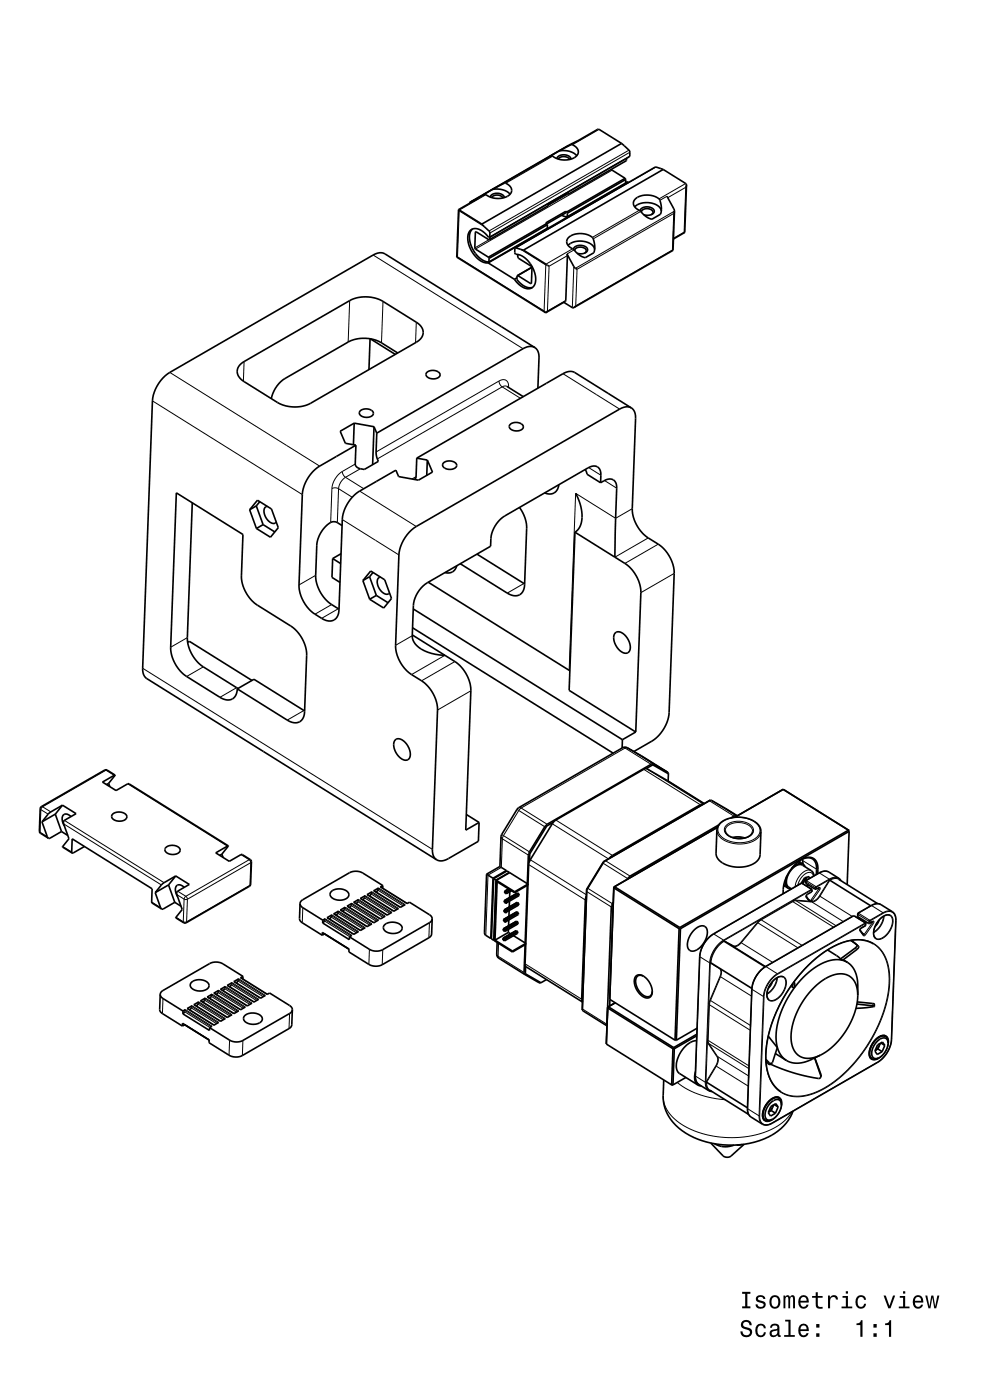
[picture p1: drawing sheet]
<svg xmlns="http://www.w3.org/2000/svg" width="210mm" height="297mm" viewBox="0 0 210 297" stroke-linecap="round" stroke-linejoin="round" font-family="sans-serif">
<g fill="none" stroke="#000" stroke-width=".35">
<path d="M116.8 33.1l-.1 .1M118.1 33.6a1.73 1.73 0 0 1 3 .2M118.4 33.8a1.54 1.54 0 0 1 2.4 0M118.6 32l1.6-.8a1.47 1.47 0 0 1 1.6-.3 1.47 1.47 0 0 1 .9 1.4 2.63 2.63 0 0 1-3.1 1.6l-1.2-.2-.8-.3a.6 .6 0 0 0-.9-.2l.1-.1M118.6 32a4 4 0 0 1 3.7 1M118.6 32l-1.8 1.1M120.6 30.8l-20.9 12.1M120.7 30.8h-.1M129.7 35.9l2.9 1.9M131.8 30.4l1.6 1.5a1.47 1.47 0 0 1 .1 1.3l-29.7 17.2M131.8 30.4l-4.8-3-6.3 3.4M131.8 30.4l-29.6 17.1"/>
<path d="M132.6 37.8l.1 .3M132.6 37.8l-12.4 7.2M132.7 38.6h.5M132.7 38.1v.7l-12.4 7.2M132.7 38.1l-12.3 7.1M132.9 33.6v.5l-12.4 7.1M133.2 38.6l.2 .1M133.2 38.6l-29.7 17.2M140.7 35.9l-1.7-.5-29.7 17.2M140.7 35.9l-29.7 17.2M140.7 35.9l4.8 3 .1 .3M145.6 39.3l-.1 .4"/>
<path d="M145.6 39.2v.1M145.6 39.3l-.3 10M96.9 54.6l18.8 11.7M97 54.5l-.1 .1M97.3 44.5h.1M97.3 44.5l-.4 10.1M97.3 44.5l.1 .2M97.3 44.5l4.9 3M99.7 42.9v.2M100.2 48.6a3.8 3.8 0 0 0 .2 4.5 4.4 4.4 0 0 0 3.3 2.5M101.4 42.1l-4.1 2.4M101.4 42.1l-1.7 .8"/>
<path d="M101.4 42.1h.1M102.2 47.5l1.5 1.5a1.44 1.44 0 0 1 .1 1.4M102.7 41.2l-.1 .1M103.5 55.8l5.6 3.4M103.6 54.6l.1 .2M103.7 54.8v.8M103.8 50.4h-.1a3.3 3.3 0 0 0-3.6-1.7 2.94 2.94 0 0 0-.5 3.7 4.7 4.7 0 0 0 3.9 3.4M103.9 50.8l-.2 .1-2.8-1.7-.1 3.6 2.8 1.8M103.9 50.3v.5M104 41.8a1.73 1.73 0 0 1 3 .1M104.3 41.9a1.53 1.53 0 0 1 2.4 .1M104.5 40.2l1.6-.9a1.43 1.43 0 0 1 1.4-.3 1.43 1.43 0 0 1 1 1.1 1.94 1.94 0 0 1-2.1 2 4.8 4.8 0 0 1-3.5-.9l-.4 .2 .2-.2"/>
<path d="M104.5 40.2a4 4 0 0 1 3.7 1M104.5 40.2l-1.8 1M109.3 52.6l-.1 1a.79 .79 0 0 0 1 .5 5.6 5.6 0 0 1 3.2 6.3 1.77 1.77 0 0 1-2.8 .3l-1.5-1.5M109.3 52.6l1.7 .5M109.7 58.9l-.6 .3M109.7 58.5l-.1 .8a3.3 3.3 0 0 0 3.4 1.7M109.8 58.4l3-1.7-3.1 1.8M109.8 58.4l-.1 .1M109.8 54l.2 .8 2.8 1.8-.1 3.6-2.9-1.8M111 53.1l4.9 3M115.9 56.1l.6 .4M115.9 56.1l-.1 .1"/>
<path d="M116 47.4l-12.4 7.2M116 47.4l.1 .3M116.1 47.7l-12.4 7.1M116.1 47.7v.7l-12.4 7.2M116.3 43.2v.5l-12.4 7.1M119.1 45.7l1.2 .3M120 44.8l.2 .2M120 44.8v.4l-4 2.3M120 44.8l-4.2 2.5 .2 .1M120.1 41.2h.4M120.1 41.2l-3.8 2.2M120.2 41l-.1 .2"/>
<path d="M120.2 45l.2 .2M120.4 45.2l-.1 .8M120.5 52a4 4 0 0 1 5.5 .5l.1 .4M120.5 40.7v.5M121.5 52.8a1.48 1.48 0 0 1-1.3-1.5 1.48 1.48 0 0 1 1.2-1.4 3.9 3.9 0 0 1 4.4 .8l.4 1.7-.2 1.2-1.9 1.1a5.1 5.1 0 0 1-2.6-1.9M121.6 52.9a1.76 1.76 0 0 1 2.9-.3 .92 .92 0 0 1-.2 1 .92 .92 0 0 1-.9 .2l-1-.1M121.9 53.2a1.35 1.35 0 0 1 1.2-.8 1.35 1.35 0 0 1 1.3 .8l-.4 .5M122.4 57.1l-.7-.6-1.4-2.6-.3 9.9-4.2 2.5M134.6 43.9a4 4 0 0 1 5.5 .4l.2 .4M134.8 42.2a4.1 4.1 0 0 1 5.1 .2l.4 1.6-.2 1.4-1.8 1.1a5.1 5.1 0 0 1-2.7-1.9 1.45 1.45 0 0 1-.8-2.4zM135.8 44.7a1.77 1.77 0 0 1 2.9-.1 1.1 1.1 0 0 1-1.4 1.1l-.7-.1M136.1 45a1.35 1.35 0 0 1 1.2-.8 1.35 1.35 0 0 1 1.2 .8l-.4 .5"/>
<path d="M141.5 41.6l1.6 3.2M142.6 53l.2 .1M142.8 53.1l-21 12.1M143.1 44.8l-.3 8.3M143.1 44.8l-.2 .5M143.1 44.8h.1M145.1 49.2l.2 .1M145.3 49.3l-2.4 1.4M51 77.3l.8-.6 22.4-12.9a7.5 7.5 0 0 1 7 .1l7.1 4.5a2.28 2.28 0 0 1 1.5 2.1 2.28 2.28 0 0 1-1.5 2.1l-22.4 12.9a7.6 7.6 0 0 1-7.1-.1l-7-4.4a2.22 2.22 0 0 1-.8-3.7zM78.5 71.9l-.2 6.5M78.6 71.9l5.2 3.3M84.4 74.9l-3.5-2.2a7.5 7.5 0 0 0-7-.1l-13.5 7.7a6.6 6.6 0 0 0-2.8 4.3"/>
<path d="M90.6 79a1.8 1.8 0 0 1 2.8 .5 1.7 1.7 0 0 1-3-.1zM113.4 73.7l-31.7-19.8a2.36 2.36 0 0 0-2.5 .2l-43.2 24.9a8.1 8.1 0 0 0-3.7 6l-2 56.8v.9l.3 .8 .5 .5 61.5 38.4M113.4 73.7a2.44 2.44 0 0 0-2.5 .3l-31 17.9M113.4 73.7a2.34 2.34 0 0 1 .9 2.2l-.2 6.5M115.4 66l.3 .3M115.7 66.3h.1M116.1 66l-.3 .3M119.6 64.1l1.8 1.2 .4-.1M122.1 64.9l-.3 .3M75.1 89.8l-2.9 1.7 1.1 2.5 2.2 .4M75.1 89.8l-.1 4.5M75.1 89.8l4.2 .7"/>
<path d="M75.5 94.4l-7.7 4.5a8.1 8.1 0 0 0-3.7 6l-.7 19.2a7.8 7.8 0 0 0 3.4 6.2l1.4 .9a2.12 2.12 0 0 0 3.6-.9l.8-20.1a8.1 8.1 0 0 1 3.7-6l7.7-4.5 .6 1.4 4.2 .8 2.9-1.8-1.1-2.5M76.4 87.2a1.79 1.79 0 0 1 2.8 .5 1.7 1.7 0 0 1-3-.1zM79.3 90.5l-.3 8.1M79.3 90.5l.6 1.4M79.9 91.9l-.1 4.2 .5 1.8-3 1.7-.9-.2a1.22 1.22 0 0 1-1-1l.1-4M88.4 97.2l-.2 4.1-.3 .4M88.4 97.2l2.2 .4M90.6 97.6l-.1 3.2M94.1 98.2a1.92 1.92 0 0 1 2.8 .4 1.22 1.22 0 0 1-1.7 1 1.06 1.06 0 0 1-1.2-1.2zM107.5 82l3.5 2.1M108.2 90a1.8 1.8 0 0 1 2.8 .6 1.7 1.7 0 0 1-3-.1zM124.2 99.6l.3 1 2.9 1.8"/>
<path d="M133.9 86.5l-12-7.5a2.43 2.43 0 0 0-2.5 .3l-31 17.9M133.9 86.5a2.35 2.35 0 0 0-2.5 .3l-43.1 24.9a8.1 8.1 0 0 0-3.7 6l-.7 19.2a7.8 7.8 0 0 0 3.4 6.2l2.1 1.3a7.8 7.8 0 0 1 3.4 6.2l-1.1 29.6a2.34 2.34 0 0 0 .9 2.2M133.9 86.5l.7 .9 .2 1.3-.7 19.2a7.8 7.8 0 0 0 3.4 6.2l2.1 1.3a7.8 7.8 0 0 1 3.4 6.2l-1.1 29.6a8.1 8.1 0 0 1-3.7 6l-3.7 2.2M37.4 104.6l14.1 8.8-.3 8.8a7.8 7.8 0 0 0 3.4 6.2l7.1 4.4a7.8 7.8 0 0 1 3.3 6.2l-.4 12a2.13 2.13 0 0 1-1.1 2.1 2.13 2.13 0 0 1-2.4-.2l-10.8-6.8a2.13 2.13 0 0 1-1.1 2.2 2.13 2.13 0 0 1-2.4-.3l-7.2-4.5a7.8 7.8 0 0 1-3.4-6.2zM40.8 106.7l-1.1 28.6a7.8 7.8 0 0 0 3.4 6.2l7.4 4.6M53 108.1l1.4 4M53 108.1l1.6-2 3 1.9 1.4 3.9-1.6 2.1-3-1.9M54.4 107.3l1.4 4M54.4 107.3l-1.4 .8M55.1 106.4l-.7 .9M55.8 111.3l2.5 1.5M55.8 111.3l-1.4 .8"/>
<path d="M56.7 107.4a1.21 1.21 0 0 0-.6 1.8 2.04 2.04 0 0 0 2.3 1.8l.2-.2M70.6 118.5l1.7 1.1M70.6 118.5l-.2 4 1.7 1.1M72.3 117.5l-1.7 1M72.6 111.5l-1-.6a2.14 2.14 0 0 0-2.7 .9 6.4 6.4 0 0 0-1.7 3.9l-.2 6.4a7.8 7.8 0 0 0 3.3 6.2l1.6 .9M101.2 117.6l10.1 6.3M110.2 107.7a7.6 7.6 0 0 1 1.5 4.4l-.4 11.9a2.13 2.13 0 0 1-1.1 2.2 2.13 2.13 0 0 1-2.4-.3l-10.2-6.3M118.5 102.8a2 2 0 0 1-3 1.8M122 112.9l-1.3 33.6 14.2 8.8M122 112.9l8.4 5.3M122.1 104.7a7.9 7.9 0 0 1 .7 7.4l-.8 .8M127.4 102.4a5.2 5.2 0 0 0-.1-2.7 1.57 1.57 0 0 0-2.6-.4l-17.6 10.2a6.8 6.8 0 0 0-3 6.4l-13.5 7.7a6.5 6.5 0 0 0-2.9 4.9l-.2 6.4a3.8 3.8 0 0 0 2.9 3.3l1.9 .6 2.1 .2"/>
<path d="M127.4 102.4a2.52 2.52 0 0 1 2.7-.6l.6 .7 .1 1.1-.4 14.6M130.4 118.2l2.2 1.3a7.8 7.8 0 0 1 3.3 6.2l-1 29.6M39.8 136.3l.4-.3 13.2 8.3M77 123.2l1.6-2.1 3 1.9 1.5 4-1.7 2-3-1.9M77 123.2l1.4 3.9M78.4 122.3l1.4 4M78.4 122.3l-1.4 .9M79.1 121.4l-.7 .9M79.8 126.3l2.5 1.6M79.8 126.3l-1.4 .8M80.7 122.4a1.21 1.21 0 0 0-.5 1.8 2.04 2.04 0 0 0 2.2 1.8l.2-.2M87.5 134.7l9 5.6a7.8 7.8 0 0 1 3.4 6.2l-1.1 29.6 2.8-1.6"/>
<path d="M87.5 133.2l42.6 26.6M87.7 129.2l44.3 27.7M90.8 123.5l30.1 18.8M96.9 120a1.89 1.89 0 0 1-2.5 1.5M130.5 134.3a1.43 1.43 0 0 1 2.1 .4 3.1 3.1 0 0 1 .8 3.6 1.5 1.5 0 0 1-2.2-.5 2.98 2.98 0 0 1-.7-3.5zM50.3 146.1l3.6-2 10.7 6.7M83.9 156.9a1.87 1.87 0 0 1 2.5 1.1 2.42 2.42 0 0 1 .1 3.2 2.49 2.49 0 0 1-2.7-2l-.3-1.4zM132 156.9v1.8M134.9 155.3l-2.9 1.6M8.9 174.3l1.4 3.5M11.7 172.7l1.3 3.7M11.7 172.7l-2.8 1.6"/>
<path d="M13 176.4l-2.4 1.4h-.3M13 176.4l1.4 .8M13.3 170.8l2.8 1.8-2.4 1.4-.2 .4 1.1 3.5-1.3 1.8 2 1.3M13.3 170.8l-2.9 1.7-1.5 1.8M13.3 170.8l-1.6 1.9M15.1 173.2a1.01 1.01 0 0 0-1-.5 1.01 1.01 0 0 0-.9 .6l.1 1 .3 .8M17.9 179.6l-2.6 1.4M23 166.2l.3 .7M23 166.2l-.4 .2M23.9 172.7a2.06 2.06 0 0 1 3 .4 1.29 1.29 0 0 1-1.7 1.1 1.21 1.21 0 0 1-1.5-1.2zM24.4 164.4l-2.7 1.5 2.9 1.8 2.5-1.4h.3l21 13.1M24.4 164.4l-1.4 1.8"/>
<path d="M24.4 164.4l-1.7-1-.4-.1-13.5 7.8-.3 .4-.1 5.1 1.9 1.2M35.2 179.8a2.06 2.06 0 0 1 3 .4 1.29 1.29 0 0 1-1.7 1.1 1.14 1.14 0 0 1-1.4-1.4zM48.4 179.4l-2.6 1.5 2.8 1.8 2.7-1.4 1.8 1.1 .2 .4-.2 5-13.7 8h-.4l-1.7-1.1 1.3-1.8-1.1-3.5 .2-.3 2.5-1.5-2.9-1.8M48.4 179.4l-1.3 1.8M98.9 172.8l2.7 1.7M101.6 174.5l-.1 4-6.4 3.6a2.5 2.5 0 0 1-2.5 .3M115.8 175.1l-3.6 6M115.8 175.1l.2 .1M116 175.2l-3.6 5.9M117.4 174.4l-1.4 .8M138.4 162.1l-22.3 12.8-.3 .2M138.4 162.1l3.2 1.7"/>
<path d="M138.4 162.1l.1 .2M138.5 162.3l-1.4 .8M138.5 162.3l3.3 1.9M141.6 165.6l-4.3-2.5h-.6l-18.8 10.9-.7 .6-4.7 7.8-.3 .9-.8 21.2 .2 .6M141.6 165.6h.1M141.6 165.6l7.8 4.9M141.6 163.8h.1M141.6 163.8l.2 .4M141.6 163.8l-8.5-5.2-.5-.1-.5 .1-22.3 12.9-3.5 5.8-.3 6.5M141.8 164.2l-.1 1.5M149.2 170.6l-.6 .1-18.7 10.8-.6 .6M150.5 169.9l-22.5 12.9"/>
<path d="M150.5 169.9l-22.4 12.9M150.7 169.7l-.2 .2M150.7 169.7l3.3 1.8M152.2 175.5l-21.8 12.6M152.2 175.5l-22 12.7M152.4 175l-18.7 10.9-.3 .2M152.6 174.8a6.3 6.3 0 0 1 8.3 .2l.4 .7 .1 .7-.2 4.9a3.4 3.4 0 0 1-3.3 2.6 5.7 5.7 0 0 1-5.8-2l-.2-.8 .2-5 .1-.7zM153.8 176.1a2.57 2.57 0 0 0 2.8 1.8 2.63 2.63 0 0 0 3-1.5M154 171.5h.1M154 171.5l2.4 1.6M156 173.1h.3M156 173.1l-.9 .4"/>
<path d="M156 173.1l.1 .2M166.1 167.5l14 8.7M166.1 167.5h.2M166.1 167.5l-10.2 5.9M166.1 167.5l-10.3 5.9M180.1 176.4l-.4 11.3M180.1 176.4l-35.8 20.6M180.1 176.2l-.1-.1-35.8 20.7M180.1 176.2v.2M15.3 181v-3.1l17 10.6-.1 3 2.1 1.3M32.9 189.4l1.4 3.4M35.8 187.7l1.3 3.7"/>
<path d="M35.8 187.7l-2.9 1.7M37.1 191.4l-2.5 1.4h-.3M37.1 191.4l1.3 .8M37.3 185.8l-2.9 1.7-1.5 1.9M37.3 185.8l-1.5 1.9M39.1 188.2a1.01 1.01 0 0 0-.9-.5 1.01 1.01 0 0 0-.9 .6v1l.4 .9M47.1 181.2l-.5 .3M47.1 181.2l.2 .7M63.6 191.7l-.1 3.2 .2 .4 .3 .4 4.4 2.7M63.6 191.7l.2 .4 .4 .4 4.3 2.7M68.4 198.4v-.6l5.6 3.5M68.4 195.8l5.7 3.5v-.6"/>
<path d="M68.5 195.2l.5-.3-.6 .9M68.5 195.2l-.1 .6M68.8 198.1l5.2 3.3M68.8 198.1l-.4 .3M69.9 195l.5-.9-1 .6 5.7 3.5 1-.6M70.3 189.1a2.63 2.63 0 0 1 3.7 .4 1.33 1.33 0 0 1-1.7 1.5h-.5a1.51 1.51 0 0 1-1.8-1.5zM71.3 194.2l.5-.9-1 .6 5.7 3.5M72.7 193.3l.5-.8-1 .6 5.7 3.5M74.1 192.5l.6-.9-1.1 .6 5.7 3.6M74.6 198.4l-.5 .3M75.6 191.7l.5-.9-1.1 .6 5.7 3.5M77 190.9l.5-.9-1.1 .6 5.7 3.5"/>
<path d="M77.5 196.8l-1.1 .6M78.4 190.1l.5-.9-1.1 .6 5.7 3.5M78.9 196l-1.1 .6M79.8 189.3l.5-.9-1 .6 5.7 3.5M80.3 195.2l-1 .6M81.2 187.9l-4.4-2.8-.9-.3-1 .1-.8 .2-9.9 5.8-.4 .3-.2 .5M81.2 187.9l-.5 .3 5.7 3.5M81.2 187.9v.5M81.6 196.2a2.63 2.63 0 0 1 3.7 .4 1.34 1.34 0 0 1-1.7 1.4h-.5a1.52 1.52 0 0 1-1.8-1.4zM81.7 194.4l-1 .6M83.1 193.5l-1 .6M84.5 192.7l-1 .6"/>
<path d="M86 191.9l-1.1 .6M86.3 191.7l.6-.3 4.3 2.7 .4 .4 .1 .4M91.7 194.9l-.1 3.2-.3 .6-10.5 6.1-1.2 .2-1.2-.3-4.4-2.8v-.6M91.7 194.9l-.2 .5-.4 .3-9.9 5.8-.8 .2-.9 .1-1-.3-4.4-2.8M103.2 185.5l1.4 .8M103.2 185.5l-.4 12.4 .2 .5 1.1 .7M104.3 199l-.2 .1M104.6 186.3l-.5 12.8M104.7 186.4l-.5 12.8 .5 .3M104.7 186.4l.5 .3M104.8 199.4l-.1 .1M105 199.4l3.7 2.4"/>
<path d="M105.2 186.7l-.5 12.8M105.3 186.8l2.8-1.7 3.9 2.5-2.8 1.6M105.3 186.8l-.5 12.7 3.9 2.5M105.3 186.8l3.9 2.4M105.5 199.9l-.1 2.5 .2 .7 5.7 3.6M106 183.8l1.4 .9M106 183.8l-2.8 1.7M106.7 199.4l.2 .1M106.7 199v.4M106.7 199.2v.2M106.7 199.2l.2 .1M106.7 199h.1"/>
<path d="M106.7 199v.2M106.7 199l.3 .2M106.8 197.4l.2 .1M106.8 197v.4M106.8 197.2v.2M106.8 197v.2M106.8 197.2l.2 .1M106.8 197l.3 .2M106.8 197h.1M106.8 195.4h.1M106.8 195.4l.3 .1M106.9 195.2l.2 .1"/>
<path d="M106.9 195l-.1 .4M106.9 195l.3 .2M106.9 195h.1M106.9 199.5l.2 .1M106.9 193.4h.1M106.9 193.4l.2 .1M106.9 199.3v.2M106.9 193.1v.3M106.9 193.1l.3 .1M107 197.5l.1 .1M107 191.4l.2 .1M107 197.3v.2"/>
<path d="M107 191.1v.3M107 191.2l.2 .1M107 191.2v.2M107 191.1h.1M107 191.1l.3 .1M107 191.1v.1M107 199.2h.1M107 199.2l.1 .1M107 199.2l-.1 .1M107.1 195.5l.1 .1M107.1 189.4l.2 .2M107.1 195.3v.2"/>
<path d="M107.1 199.3v.3M107.1 189.2v.2M107.1 189.2l.2 .1M107.1 189.1v.3M107.1 189.1v.1M107.1 197.2l-.2 .1M107.1 197.2v.1M107.1 197.2l-.1 .1M107.1 197.2h.1M107.1 189l.8-.4-.8 .5M107.1 189l.3 .2M107.1 189v.1"/>
<path d="M107.1 193.5l.1 .1M107.1 197.3v.3M107.1 193.3l-.2-.1v.2M107.1 193.3v.2M107.2 195.2l-.1 .1M107.2 195.2h.1M107.2 195.2v.1M107.2 191.5l.1 .1M107.2 195.3v.3M107.2 191.3v.2M107.2 193.2l-.1 .1M107.2 193.2l.1 .1"/>
<path d="M107.3 193.3h-.2M107.3 193.6h-.1M107.3 189.6h.1M107.3 193.3v.3M107.3 189.3v.3M107.3 191.3h-.1M107.3 191.2v.1M107.3 191.3h.1M107.3 191.6h.1M107.4 191.3l-.1 .3M107.4 189.3h.1M107.4 189.3h-.1"/>
<path d="M107.4 189.2v.1M107.4 184.7v.2M107.4 184.7l-2.8 1.6M107.4 189.3v.3M107.8 197.8l.5 .3M107.8 197.8l-2.8 1.6M107.9 197.2l-.1 .6M107.9 195.2v1.2M108 193.2v1.2M108 185.1l-.5-.3-2.8 1.6M108 185.1l-2.8 1.6M108 185.1v.1"/>
<path d="M108.1 191.2l-.1 1.2M108.1 189.2v1.2M108.2 188.8l-.8 .4M108.2 188.8l-.8 .5M108.5 189l-1.1 .6M108.9 198.5l2.6 1.6M109.2 189.4l-3.7-2.3-.5 12.3M109.2 189.2v.2M109.5 197.4l-2.8 1.6M109.5 197.4h.1M109.5 197.4l.3 .2M109.6 195.4l-2.8 1.6"/>
<path d="M109.6 195.4l.3 .2M109.7 193.4l-2.8 1.6M109.7 193.4l.2 .2M109.7 191.4l-2.8 1.7M109.7 191.4v.1M109.7 191.4l.3 .2M109.8 197.6l-2.8 1.6M109.8 197.6v.1M109.8 189.4l-2.8 1.7M109.8 189.4v.1M109.8 189.4l.3 .2M109.8 197.7l-2.7 1.6"/>
<path d="M109.8 197.7v.3l-2.7 1.6M109.9 195.6l-2.8 1.6M109.9 195.6v.1M109.9 195.7v.3l-2.8 1.6M109.9 195.7l-2.8 1.6M109.9 193.6l-2.7 1.6M109.9 193.6l.1 .1M110 193.7l-2.8 1.6M110 193.7v.3l-2.8 1.6M110 191.6l-2.8 1.6M110 191.6v.1M110 191.7v.3l-2.7 1.6"/>
<path d="M110 191.7l-2.7 1.6M110.1 189.6l-2.8 1.6M110.1 189.6v.1M110.1 189.7l-2.7 1.6M110.1 189.7v.3l-2.8 1.6M111.8 187.8l-.4 12.2M112 187.7l-2.8 1.7M112.2 181.1l-.3 6.4M112.2 181.1h.2M112.4 181.1l-.1 1.6M124.4 190.1l-.2 .8-.8 21.1 .2 .6M124.4 188.6l-.9 25.4 .2 .5"/>
<path d="M124.4 188.6l.1 .2M124.5 188.8l-.1 .3M128 182.8l-3.6 5.8M128.1 182.8l-3.6 6M128.1 182.8h-.1M129.8 192.1l-.1 .3-1.1 29.1M129.8 192.1l.3 .1M130.1 191.4l-.3 .7M130.2 188.4l13.9 8.6M130.2 188.2l-.9 23.8M130.2 188.2v.2M130.4 188.1l13.8 8.7"/>
<path d="M130.4 188.1l-.2 .3M130.4 188.1l-.2 .1M133.4 186.1l-.3 .4M133.4 186.1l.2 .1M144.1 197l-.9 23.7M144.2 196.9l.1 .1M144.2 196.9l-.1 .1M144.2 196.8v.1M144.3 197l-.8 23.7M147.3 197.3a1.74 1.74 0 0 1 2.4-.6 3.7 3.7 0 0 1-1.3 4.4 1.49 1.49 0 0 1-2.4 .1 4 4 0 0 1 1.3-3.9zM153.6 199.5l8.7 5.6M166.2 187.8l.4 .3"/>
<path d="M166.3 187.7l.3 .4M166.6 188.1l.6 .3M166.9 185.8a2.1 2.1 0 0 0 .3 2.6M167.2 188.4l.7 .2M169.3 182.8l.5 .2zM169.4 182.7l.9 .6M170 187.4l-18.7 10.7a6.4 6.4 0 0 0-2.9 4.8l-.9 25.6 .2 .8 .3 .6 2.3 1.4 .7 .3M170 187.4h.2M170.1 182.3l.2 1M170.2 187.4l2 1.3M170.2 182.3a1.98 1.98 0 0 1 2.2 0 1.98 1.98 0 0 1 .8 2.1v1.1M170.3 183.3a2.18 2.18 0 0 0-2.4 1"/>
<path d="M170.3 183.3l.5 .6M170.9 186.9v.5l2 1.2 .2 .1 .6-.4-.1 .1M170.9 186.4l-.1-.2-.1 .6-.5 .6M170.9 186.4l.4 .2M170.9 186.4l-.6 1M170.9 186.8v.3zM171 186.8l2.8-1.6 1.1-.4 .9 .2 2.1 1.3 .5 .5M171.3 187.8l.1-.1-.2 .3M171.7 186.4l-.1-.4-.9 .2-.8 1.2M171.8 191.2v.1M171.8 191.2h.1M171.9 191.1l.3 .1"/>
<path d="M172 191.1h-.1M172.2 191.2h.1M172.2 188.7h.1M172.2 188.7v.5l-1 .5-.2 .4 .8 1.1M172.7 185.8l-.2-.6-.3-.4-2-1.3a2.51 2.51 0 0 0-2.8 1.6 2.43 2.43 0 0 0-.1 3.1l.6 .4M172.9 188.3l.2-.2 .1 .1zM173.5 185.4v-1a2.1 2.1 0 0 0-.9-2.3 2.1 2.1 0 0 0-2.5 .2 8.4 8.4 0 0 0-4 6.4v.9M173.6 188.3l.1 .1M173.7 188.4h.1M175.9 186.6l8.8 5.6M177.9 186.6l8.3 5.1M180.5 199.5l1.6 1.3v.3l-3.4 2.6-.5-.2 3.2-2.4a.5 .5 0 0 0 .4-.5 .5 .5 0 0 0-.4-.5z"/>
<path d="M182 193.7v.8l2.4 1.4M182 193.7v.3l-.1-.2M182 193.7l3.2-1.8 1.1-.2 .6 .2 2.4 1.5 .4 .4 .3 .7-.9 26.1a6.4 6.4 0 0 1-2.9 4.7l-22.4 13-1.2 .4-.9-.2-2.6-1.7-.4-.6-.1-.8 .9-25.6a6.4 6.4 0 0 1 2.9-4.8l18.6-10.7 2.6 1.5M182.4 194.7l-.2 .2M183.5 195.8l.1 .1zM183.6 196.3v.1M183.6 196.4l-1 .6-.2 .2 .8 1.1M183.6 195.9v.5M184.3 195.4l.2-.2 .1 .2zM184.6 195.8l-.2 .1M185.1 195.5l-.7 .4M188.8 194.2a1.73 1.73 0 0 0-2 .7 3.4 3.4 0 0 0-1.2 4l.2 .2"/>
<path d="M34 210.9l.1 .5 .4 .4 4.3 2.7M34 210.9l-.1 3.2 .1 .5 .4 .4 4.3 2.7M38.8 215.1l5.6 3.5 .1-.6M38.8 214.5l.5-.3-.5 .9M38.8 214.5v.6M39.1 217.3l5.3 3.3M39.2 217.4l-.5 .3M40.2 214.2l.5-.8-1 .6 5.7 3.5M40.6 208.4a2.63 2.63 0 0 1 3.7 .4 1.21 1.21 0 0 1-1.4 1.4 1.99 1.99 0 0 1-2.5-1.3zM41.6 213.4l.6-.9-1.1 .6 5.7 3.6M43.1 212.6l.5-.9-1.1 .6 5.7 3.5M44.5 211.8l.5-.9-1.1 .6 5.7 3.5"/>
<path d="M45 217.7l-.5 .3M45.9 211l.5-.9-1 .6 5.7 3.5M46.4 216.9l-1 .6M47.3 210.2l.5-.9-1 .6 5.7 3.5 1-.6M47.8 216.1l-1 .6M48.7 209.3l.5-.8-1 .6 5.7 3.5M49.2 215.3l-1 .6M50.1 208.5l.5-.9-1 .6 5.7 3.6M50.6 214.4l-1 .6M51.5 207.1l-4.4-2.7-.9-.3h-1l-.6 .3-10 5.7-.4 .4-.2 .4M51.5 207.1l-.5 .3 5.7 3.6 .5-.3 4.3 2.7 .4 .4 .1 .4M51.5 207.1v.6"/>
<path d="M51.9 215.4a2.52 2.52 0 0 1 3.7 .6 1.69 1.69 0 0 1-2.1 1.3 1.51 1.51 0 0 1-1.8-1.4zM52.1 213.6l-1.1 .6M54.9 212l-1.1 .6M56.3 211.2l-1 .6M62 214.2l-.2 .5-.4 .3-10 5.8-.6 .2h-1l-.9-.2-4.4-2.8M62 214.2l-.1 3.2-.3 .6-10.2 5.9-.7 .3h-1l-.9-.2-4.5-2.8 .1-.6-5.7-3.5v.6M108.7 201.8v.2M111.3 206.6v.1M111.3 206.7h.1M111.4 206.7l2.9 1.8h.4M111.4 200.4l-.1 6.2M111.4 206.6h-.1"/>
<path d="M111.4 206.6l3.3 1.9M111.5 205l-.1 1.6M111.5 200.1l-2.8 1.7M111.5 200.1v.2l-2.8 1.7M111.6 205.1h.1M111.6 205.1l12 7.5M115.9 207.8l-1.2 .7M123.7 214.5h.1M123.7 214.5l5.1 3.1M128.8 217.3v.1M128.9 213.8l13.8 8.7M128.9 213.7v.1"/>
<path d="M129 213.6l-.1 .2M129 213.6l13.9 8.6M129 213.6l-.1 .1M129.3 211.8v.2M129.3 212l13.9 8.7M129.4 212l-.1 1.4M130.5 212.7l-1.6 1M134.9 207.1a2.01 2.01 0 0 1 2.7 1.1 2.67 2.67 0 0 1 .3 3.4 2.1 2.1 0 0 1-2.6-1.2 2.89 2.89 0 0 1-.4-3.3zM136.5 207.1a1.11 1.11 0 0 0-1.3 0 1.11 1.11 0 0 0-.4 1.3 3.3 3.3 0 0 0 2.7 3.1 1.05 1.05 0 0 0 .9-1.2M147.8 219.7l-4.8 2.8M147.8 219.4l-4.9 2.8M147.9 218.1l-4.4 2.6"/>
<path d="M150.7 204.3l8.8 5.4M163 219.8l1.7 2.2a.44 .44 0 0 1 0 .7l-.9 2.8M166.2 207.3a1.73 1.73 0 0 0-2 .6 3.4 3.4 0 0 0-1.2 4.1l.2 .1M168 208.9l.1 .6M168.1 208.8v.7M168.5 208.2l.1 1.2-.5 .1M175.5 201.5l2.2 1.4 .5 .6M178.9 203.6l.9 .6M179.8 204.2l-1.3-.5-1.4-.1-1.5 .3-1.7 .7-1.8 1.2-1.7 1.5-1.4 1.6-1.5 2.1-1.1 1.9-.9 2.3-.7 2.4-.2 1.7 .1 1.9 .3 1.5 .8 1.3 1 .9M179.8 204.2l1.1 1.1 .8 1.6 .2 1.5 .1 2.8M181.8 213l3.7 .5M181.8 212.6l3.5 .3 .2 .1v.5"/>
<path d="M182 211.2l-.3 1.9-.4 1.8-.8 1.8-1 2-1.4 1.8-1.3 1.4-1.4 1.1-1.4 .8M182 211.2l-.1-.2a3.9 3.9 0 0 0-3.2-4.4 9.4 9.4 0 0 0-7.1 4.1l-1.6 2.2-1.2 2.4-.8 2.5-.2 2.3a3.9 3.9 0 0 0 3.2 4.4 5.6 5.6 0 0 0 3-.7M185.3 200.3a7.8 7.8 0 0 0-7.4 0 27.8 27.8 0 0 0-13.3 14.5 19.6 19.6 0 0 0-1.6 13.1 6.7 6.7 0 0 0 2.7 3.7M185.5 213.5l-3.9 .4M187.5 219.7l.4 .2M187.9 219.8a1.73 1.73 0 0 0-2.1 .6 3.4 3.4 0 0 0-1.1 4.1l.1 .1M187.9 219.9l.4 .6 .1 .8M187.9 219.9a2.52 2.52 0 0 0-2.9 1.7 2.37 2.37 0 0 0 0 3M128.6 221.5l13.9 8.6M128.6 221.3v.2M140.8 229.1l-.1 3.3a9.4 9.4 0 0 0 5.6 8.5 18.7 18.7 0 0 0 18.7-.9l1.7-1.7 1-1.3 .5-1.3M142.5 230.1l.3 .1"/>
<path d="M142.7 222.5h.3M142.7 222.5l-.2 7.6M142.9 222.2l.1 .3M142.9 222.2l-.2 .3M143 222.5l-.2 7.7M143.2 220.7h.3M145.5 228.6l-2.7 1.6M147.5 227.3a2.47 2.47 0 0 0 .6 2.9M147.8 220.8a5.3 5.3 0 0 0-4.2 4.1 2.46 2.46 0 0 0 .6 2.9l3.9 2.4M148.1 230.2l.7 .2M149.8 229.6l8.8 5.4M150.6 231.3l8.2 5.1"/>
<path d="M161.9 237.4l.4 .2M162.5 224.7l.1 .2a.96 .96 0 0 0 1.2 .6M162.5 225.2l.7 .6 .6-.3M162.5 225.3l.2 .1M163.5 225.8l4.4 1.7 4.9 1.2a1.08 1.08 0 0 0 1.3-.2M163.6 235.6l.9 .6M163.8 237.5a1.44 1.44 0 0 1-1.5 .1M164 234.5a2.1 2.1 0 0 1-1 1.4l.6-.3M164.1 234.4l-.5 1.2M164.2 234.3l.9 .5M164.5 223.5l2.3 1.4M164.8 232.7l.5 .3"/>
<path d="M165.1 234.8l-.5-.7-1.1 .6-.5 1.3 .5 .8 1-.6M165.1 234.8l-.6 1.4M165.2 232.9a1.73 1.73 0 0 0-2 .6 3.4 3.4 0 0 0-1.2 4l.2 .2M165.3 233a1.39 1.39 0 0 1 .4 1.4M165.3 233a2.53 2.53 0 0 0-2.9 1.7 2.35 2.35 0 0 0-.1 2.9M165.7 234.4a3.9 3.9 0 0 1-1.9 3.1M165.7 234.4a1.03 1.03 0 0 0-.6-1.1 1.03 1.03 0 0 0-1.2 .3 3.2 3.2 0 0 0-1.4 3.7 1 1 0 0 0 1.3 .2M172.8 224.4l1.4 3.6-.1 .5zM174 223.8l-2.6 1.3-1.5 .4h-1.7l-1.4-.6M184.6 224.3l.4 .3M185.7 222.8h-.1M186.2 222.5l.9 .6"/>
<path d="M186.2 222.5l-.5 .3M186.4 224.4l-.2 .1a1.26 1.26 0 0 1-1.2 .1M186.6 221.4a2.11 2.11 0 0 1-.9 1.4M186.7 221.3l-.5 1.2M186.9 221.3l.8 .5M187.7 221.8l-.5-.7-1 .6-.6 1.3 .5 .7 1-.6M187.7 221.8l-.6 1.3M188.4 221.3a3.9 3.9 0 0 1-2 3.1M188.4 221.3a1.03 1.03 0 0 0-.7-1.1 1.03 1.03 0 0 0-1.2 .3 3.2 3.2 0 0 0-1.4 3.8 1 1 0 0 0 1.3 .1M150.8 242.5l2.6 2.7a1.41 1.41 0 0 0 1.7 .1l2.7-2.6M151.6 242.7a4.6 4.6 0 0 0 4.1 .2M157.3 242.8l-1.1 .1"/>
</g>
<g fill="none" stroke="#000" stroke-width=".21">
<path d="M117 33.1l-10 5.8M117.2 33.1l-9.9 5.8M120.7 30.8l-21 12.1M122.6 29.8l-1.5 .9M127.1 27.4l-5.7 3.3M129.8 36.1l-28.9 16.7M133.4 31.9l-29.7 17.1M133.6 33.1l-29.7 17.2M133.6 32.3l-29.7 17.1M139.1 35.4l-29.7 17.2M145.5 38.9l-5.7 3.3M79.2 54.1l31.7 19.9"/>
<path d="M99.8 42.9v.1M101 49.2h-.2M102.7 48l-5.3-3.3-.4 9.8 18.4 11.5 .4-9.8-5.3-3.3M102.9 41.2l-1.5 .9M103.1 41.3l-5.7 3.3M103.7 50.9l-3 1.7M120.3 41.3l-4 2.3M120.4 54.2l-3.9 2.3-.4 9.5 3.9-2.3M121.5 52.8l-5.7 3.2M121.7 56.5l-.3 8.8M121.8 53l-1.5 .9M122.4 57.1l20.5-11.8-.3 7.7-20.5 11.9z"/>
<path d="M135.6 44.6l-10 5.8M135.9 44.9l-10.1 5.8M141.5 41.6l-1.5 .9M141.6 41.9l3.9-2.2-.4 9.5-2.2 1.3M143.1 44.8l-21 12.1M36 79l31.8 19.9M51.8 76.7l-.2 4.2M74.2 63.8l-.3 8.8M81.2 63.9l-.3 8.8M88.3 68.4l-.2 4.3M112.7 60.1l-.1 .1M119.4 79.3l12 7.5"/>
<path d="M32.3 85l31.8 19.9M75.4 98.4l-2.8 1.6M76.4 99.4l-3.1 1.9M105.8 80.8a1.23 1.23 0 0 1 1.5-.1 1.23 1.23 0 0 1 .6 1.3M105.8 80.8l.2 .7 .5 .6M105.8 80.8l-26 15.1M106.5 82.1l3.9 2.4M106.5 82.1l-26.5 15.3M107.5 82l-.4-.1-.6 .2M107.9 82v.2M107.9 82l-.2 .1M124.9 99.2l2.6 1.6"/>
<path d="M70.4 103.6l.8-.1 .6 .2M70.4 103.6l-.3 7.2M71.8 103.7l-.2 7.2M71.8 103.7l2.9 1.8M72.6 110.2l12 7.5M72.6 100a4.9 4.9 0 0 0-2.2 3.6M72.6 100l.2 .7 .5 .6M73.3 101.3l-1 .9-.5 1.5M73.3 101.3l3.9 2.4M76.3 104.2l12 7.5M88.3 101.1l-.9 .5M128.2 101.9l2.6 1.7"/>
<path d="M134.1 107.9l-3.5 2.1-8.5-5.3-1.4 37.5M137.5 114.1l-7.1 4.1M139.6 115.4l-7 4.1M39.7 135.3l-3.5 2M67 122.1l-3.6 2M70.3 128.3l-3.5 2M71.8 129.1l-3.6 2.1M87.5 134.9l-3.6 2M94.4 139l-7.1 4.1M111.1 123.8l-3.5 2M143 121.6l-7.1 4.1M30.3 141.8l61.4 38.4"/>
<path d="M43.1 141.5l-3.5 2M50.2 145.9l-3.5 2M64.5 150.7l-3.6 2.1M96.5 140.3l-7.1 4.1M99.9 146.5l-7.1 4.1M132.1 158.6l.5 .1M132.6 158.7l-22 12.7M132.6 158.7l5.5 3.4M133.1 158.6h.1M133.1 158.6l-.5 .1M133.1 158.6l5.5 3.5M133.1 158.6l3 1.8"/>
<path d="M8.4 176.3l.1 .3M8.5 176.6l.1 .2M8.5 176.6l1.5 .9M8.5 171.5l.2 .3M8.7 171.8l1.5 .9M8.7 171.8l-.2 4.8M8.8 171.1l.2 .1M9 171.2l-.3 .6M9 171.2l1.8 1M13.3 179.6l1.9 1.1M13.5 174.8l20.7 12.9M13.7 174l21.1 13.3"/>
<path d="M22.2 163.4h.3M22.5 163.4l1.7 1.1M22.5 163.4l-13.5 7.8M22.7 163.4h-.2M27.1 166.3l21.1 13.2M106.3 177.5l.3 .5M106.4 177l.4 .3M106.6 178l5.5 3.4M106.6 178l-.3 6-2.8 1.6-.5 12.8M106.8 177.3l-.2 .7M106.8 177.3l5.5 3.4M109.7 171.7l.3 .2"/>
<path d="M110 171.4h.6M110 171.9l5.6 3.5M110 171.9l-3.2 5.4M110.6 171.4l-.6 .5M110.6 171.4l5.5 3.5M117.1 174.8l12 7.4M117.9 174l12 7.5M136.1 160.4h.1M136.1 160.4l5.5 3.4M136.5 163.2l12.1 7.5M137.3 163.1l11.9 7.5M141.6 165.6l7.8 4.9"/>
<path d="M150.5 169.9l5.2 3.2M151 169.8l5.2 3.3M152.1 176.1a3.5 3.5 0 0 0 3.2 2.8 5.7 5.7 0 0 0 5.9-1.6l.2-.9M152.9 174.6a6.1 6.1 0 0 1 8 .6 2.08 2.08 0 0 1-1.4 3.1 6.1 6.1 0 0 1-6.9-1.4 1.77 1.77 0 0 1 .3-2.3zM153.8 176.1a2.68 2.68 0 0 1 3.3-1.6 2.45 2.45 0 0 1 2.5 1.9M154 171.5l2.4 1.6M154 175.1a4.1 4.1 0 0 1 5.7 .5 1.62 1.62 0 0 1-1.5 2.2 3.9 3.9 0 0 1-4.5-1.4v-.7zM155.3 177.6l1.4-.1 1.4 .2M155.5 177.7l1.1-.1 1.2 .2M32.2 191.3l1.9 1.2M37.3 194.6l1.6 .9M37.5 189.8l1.6 .9"/>
<path d="M37.7 189.1l1.7 1M38.9 195.5l.1 .3M38.9 195.5l.7 .1M39.1 190.7l.7 .1M39.1 190.7l-.2 4.8M39.4 190.1l-.3 .6M39.4 190.1l.4 .7M39.6 195.6l-.1 .2M39.8 190.8l-.2 4.8M51.1 181.3l1.8 1.1M52.9 182.4l.3 .6M52.9 182.4l-13.5 7.7"/>
<path d="M53 187.8l-.1 .2M53 187.8l-13.4 7.8M53.1 182.4h-.2M53.2 187.6l-.2 .2M53.2 183l-.2 4.8M53.2 183l-13.4 7.8M53.3 182.8l-.1 .2M64.2 192.6l-.1 3.2M68.8 198.1l5.2 3.2M68.8 195.4l5.4 3.3M68.9 195.1l5.6 3.5M69 194.9l5.6 3.5"/>
<path d="M69.4 194.7l5.6 3.5M70.2 194.5l5.4 3.4M70.3 194.3l5.6 3.4M70.4 194.1l5.7 3.5M70.8 193.9l5.6 3.5M71.6 193.7l5.4 3.4M71.7 193.4l5.6 3.5M71.8 193.3l5.7 3.5M72.2 193.1l5.6 3.5M73.1 192.9l5.3 3.4M73.1 192.6l5.6 3.5M73.2 192.5l5.7 3.5"/>
<path d="M73.6 192.2l5.7 3.6M74.5 192.1l5.3 3.3M74.5 191.8l5.6 3.5M74.7 191.6l5.6 3.6M75 191.4l5.7 3.6M75.9 191.3l5.4 3.3M76 191l5.5 3.5M76.1 190.8l5.6 3.6M76.4 190.6l5.7 3.5M77.3 190.5l5.4 3.3M77.4 190.2l5.5 3.5M77.5 190l5.6 3.5"/>
<path d="M77.8 189.8l5.7 3.5M78.7 189.6l5.4 3.4M78.8 189.4l5.6 3.4M78.9 189.2l5.6 3.5M79.3 189l5.6 3.5M80.1 188.8l5.4 3.4M80.2 188.5l5.6 3.5M80.3 188.4l5.7 3.5M80.7 188.2l5.6 3.5M91.1 195.7l-.1 3.2M112.1 183.4l12.1 7.5M112.5 182.4l11.9 7.4"/>
<path d="M124.4 189.1l5.3 3.3M124.7 188.4l5.2 3.3M127.9 183.1l5.2 3.3M128.4 182.6l5.3 3.3M151.3 198.1h.1M151.4 198.1a6.5 6.5 0 0 0-3 4.9M151.4 198.1l18.6-10.7 2.1 1.3-18.6 10.7M151.4 198.1l2.1 1.3M153.5 199.4a6.5 6.5 0 0 0-3 4.9M157.1 199.9a1.47 1.47 0 0 1-1.6 .7M157.1 199.9l.1 .1M160.7 195.7l-3.6 4.2"/>
<path d="M160.7 195.7l.1 .1M160.8 195.8l-3.6 4.2M160.8 195.8l8.5 5.3M161.4 195l-.7 .7M161.4 195l-7.9 4.6v-.2M161.4 195l.1 .1M161.5 195.1l-.7 .7M161.5 195.1l8.6 5.5M168.2 191.3l-6.7 3.8M168.2 191.3l8.6 5.4M168.8 191l-.6 .1v.2M168.8 191l.1 .1"/>
<path d="M168.8 191l2.8 .2M168.9 191.1l-.7 .2M168.9 191.1l3.3 .2M168.9 191.1l8.5 5.3M170.2 182.5l3 1.9h.3M170.9 187.4v-.3l2 1.2v.3M170.9 187.1h.1M171 190.4l.6 .8M171 190.2v.2M171 186.8l-.1 .1M171.2 189.7l-.2 .4v.3M171.5 190.8l.4 .3"/>
<path d="M171.5 187.7l-.3 .4M171.6 191.2h.6M171.6 191v.2M171.8 191.2h.1M171.9 191.1v.1M172.1 184.7a2.52 2.52 0 0 0-2.9 1.7l-.4 .9-.1 .8M172.2 189.2v-.4l-10.8 6.2M172.2 191.2h.1M172.2 191.2v.1M172.2 191.3l6.7 4.2M172.5 185.9a.98 .98 0 0 0-.7-.8 .98 .98 0 0 0-1 .3l-1 1-.6 1.4M173 188.2l.1 .1"/>
<path d="M173.4 188.5l.3 .1M173.6 188.4l.1 .2M173.7 188.6l.2 .2M173.7 188.6l-1.7 2.5M173.7 188.3l.3 .1-.1 .4M173.8 185.2h.1M173.8 190.1l-.1 .1a2.02 2.02 0 0 1-1.5 1M173.8 190.1h.1M173.8 185.2l-2.8 1.6 2.1 1.3 2.8-1.6M173.8 185.2l2.1 1.3M173.9 188.8l-1.7 2.4M173.9 190.1l-.2 .3a2.06 2.06 0 0 1-1.5 .9"/>
<path d="M173.9 190.1l6.9 4.3M175.8 185l-1-.2-1 .4M175.9 186.5l.1 .1M175.9 186.6a1.69 1.69 0 0 1 2.4 .2M175.9 186.6l-2.1 3.5M176 186.6l-2.8 1.6v.4M177.9 186.3l-.8-.2-1.2 .4M177.9 186.6l-.8-.2-1.1 .3-2.1 3.4M182 194.5v-.5l2.3 1.4v.5M182.4 197.5l.8 1M182.4 197.3v.2M182.4 194.8l-.1 .2"/>
<path d="M182.7 196.9l-.3 .3v.3M182.7 196.9l.9-.6v-.4l-18.6 10.8M182.7 196.9h-.1M182.9 197.9l.4 .3M183.3 198.2l-.1 .3M183.3 198.2l.3 .2M183.5 195.8l-2.4-1.5-18.6 10.7M183.5 195.8l-18.6 10.8M183.5 195.8l.1 .1M183.6 198.4l-.4 .1M184.8 192.1h.1M184.9 192.1l-2.8 1.6 2.4 1.5 2.8-1.6"/>
<path d="M184.9 192.1l2.4 1.5M184.9 195.6l.2 .1M185.1 195.7l.2 .2M185.1 195.7l-1.8 2.5M185.1 195.4l.3 .1-.1 .4M185.1 195.4v.3M185.3 195.9l-1.7 2.5M186.4 195.3l-.7 1.1M186.6 195.1a2.73 2.73 0 0 1-1 1.6M186.6 195a1.76 1.76 0 0 1 2.6-.6 3.9 3.9 0 0 1-1.6 4.4 1.3 1.3 0 0 1-2.3-.3 4.2 4.2 0 0 1 1.3-3.5zM186.9 191.9l-.9-.2-1.1 .4M187.3 193.6l.1 .1"/>
<path d="M187.4 193.7a1.59 1.59 0 0 1 1.9-.2 1.59 1.59 0 0 1 .7 1.8M187.4 193.7l-2.8 1.7v.4l.5-.4M187.4 194.4a4.5 4.5 0 0 1-2.1 3.3M187.5 194.3a4.6 4.6 0 0 1-2.2 3.6M188.8 194.2a2.5 2.5 0 0 1-.2 3.3 2.52 2.52 0 0 1-2.8 1.6M189.3 193.4l-1-.2-1 .4M190 195.3l-.9 25.3M190 195.2v.1M34.6 211.8l-.1 3.2M39.1 217.3l5.3 3.3M39.2 214.6l5.3 3.4M39.2 214.3l5.6 3.5"/>
<path d="M39.3 214.2l5.7 3.5M39.7 214l5.7 3.5M40.6 213.8l5.3 3.4M40.6 213.5l5.6 3.5M40.7 213.4l5.7 3.5M41.1 213.1l5.7 3.6M42 213l5.3 3.3M42.1 212.7l5.5 3.5M42.2 212.5l5.6 3.6M42.5 212.3l5.7 3.6M43.4 212.2l5.4 3.3M43.5 211.9l5.5 3.5"/>
<path d="M43.6 211.7l5.6 3.6M43.9 211.5l5.7 3.5M44.8 211.4l5.4 3.3M44.9 211.1l5.5 3.5M45 210.9l5.6 3.5M45.4 210.7l5.6 3.5M46.2 210.5l5.4 3.4M46.3 210.3l5.6 3.4M46.4 210.1l5.7 3.5M46.8 209.9l5.6 3.5M47.6 209.7l5.4 3.4M47.7 209.4l5.6 3.5"/>
<path d="M47.8 209.3l5.7 3.5M48.2 209.1l5.6 3.5M49.1 208.9l5.3 3.4M49.1 208.6l5.6 3.5M49.2 208.5l5.7 3.5M49.6 208.2l5.7 3.6M50.5 208.1l5.3 3.3M50.5 207.8l5.6 3.5M50.6 207.6l5.7 3.6M51 207.4l5.7 3.6M61.4 215l-.1 3.2M78.4 201.4l-.2 3.2"/>
<path d="M81.2 201.5l-.1 3.2M105.4 202.4l.3 .5M105.7 202.9l.1 .4M105.7 202.9l5.5 3.4M105.8 200.1l-.1 2.8M111.4 204.5l12 7.5M123.5 214l5.3 3.3M148.4 202.9v.1M148.4 203l-.9 25.3M148.4 203l2.1 1.3M150.5 213.2l-.3 7.5M150.5 213.2l8.7 5.4"/>
<path d="M150.5 204.3h.2M150.5 204.3l-.9 25.3M150.6 212.2l-.2 .9 .1 .1M150.6 212.2h.1M150.7 204.3l1.9 1.2M150.7 204.3l-.9 25.3M150.7 212.2l-.2 1M150.7 212.2l8.5 5.4M152.6 205.5a1.36 1.36 0 0 1 .1 1.7M152.6 205.4v.1M152.7 207.2l-2.1 5M152.7 207.2h.1"/>
<path d="M152.8 205.5a1.61 1.61 0 0 1 0 1.7M152.8 207.2l-2.1 5M152.8 207.2l6.6 4.1M155.5 200.6l-1.9-1.1a6.3 6.3 0 0 0-2.9 4.8M155.5 200.6l.1 .1M155.6 200.7l-2-1a6.2 6.2 0 0 0-2.8 4.6M155.6 200.7l9.3 5.9M157.2 200v.1a1.49 1.49 0 0 1-1.6 .6M157.2 200l6.7 4.2M159.5 209.8v.1M159.5 209.9l-.9 25.3M159.5 209.9l2.4 1.5"/>
<path d="M161.5 205.7l-1.1 1.3-.7 1.6M161.9 211.4h.2M161.9 211.4l-.9 25.3M162.1 211.4l-.9 25.3M162.4 205h.1M162.5 205a6.5 6.5 0 0 0-3 4.9M163.7 208.4l-.6 1M163.9 208.1a2.73 2.73 0 0 1-1 1.6M164 208.1a1.76 1.76 0 0 1 2.6-.6 3.9 3.9 0 0 1-1.6 4.4 1.3 1.3 0 0 1-2.3-.3 4.2 4.2 0 0 1 1.3-3.5zM164.8 207.4a4.5 4.5 0 0 1-2.1 3.4M164.9 206.6a6.5 6.5 0 0 0-3 4.8M164.9 206.6l.1 .1"/>
<path d="M164.9 207.4a4.6 4.6 0 0 1-2.2 3.6M165 206.7a6.3 6.3 0 0 0-2.9 4.7M166.2 207.3a2.5 2.5 0 0 1-.2 3.2 2.52 2.52 0 0 1-2.8 1.6M168.6 208.8l-.5 .2M171.4 204.8l3.1-2.6 1.8-1.1 1.7-.9 1.7-.6 1.7-.3h1.3l1.3 .3 1.2 .5 1 .7 .9 1 .7 1.2 .5 1.4 .3 1.7v3.7l-.9 4.3-1.7 4.3-2.4 4.1-2.7 3.5-3 2.9-3.3 2.2-1.7 .8-1.6 .5-1.6 .3-1.4-.1-1.4-.3-1.4-.6-1-1-.9-1.1-.6-1.5-.5-2-.1-1.6 .1-2.3 .4-2.1 .6-2.4 2-4.7 2.7-4.5zM181.4 201.1l.4 .3M181.8 200.5l.3 .3M185.1 212.9l.1 .5M185.3 200.3l1.5 1.3 1.1 1.8 .6 2.5 .1 2.9-.4 2.9-.9 3.1-1.3 3.4-1.8 3.2-2.4 3.3-2.2 2.5-2.6 2.2-2.5 1.6-2.6 1.1-2.3 .4-2.1-.1-1.8-.8M187.9 219.8l.4 .5 .1 .7M48.7 220.7l-.1 3.2M51.5 220.7l-.1 3.2"/>
<path d="M140.7 232.4l.2 1.7 .5 1.3 1.1 1.4 1.4 1.2 1.9 1.3 1.9 .8 2.5 .7 2.2 .4 2.2 .1 2.7-.1 2.4-.3 2.3-.6 1.8-.8 1.7-1 1.4-1.2 1.1-1.4M143.7 229.6l2 1.4 2.4 1.1 2.8 .8 2.9 .4M147.5 228.2v.1M147.5 228.3l.2 1 .5 .7M147.5 228.3l2.1 1.3M149.6 229.6a1.58 1.58 0 0 0 1.4 1.9M149.6 229.6h.2M149.8 229.6a1.59 1.59 0 0 0 1.1 1.9M149.8 229.6h.1M150.2 220.7l.2 .7M150.2 220.7h-.1v.2l.1 .5M150.2 220.7l8.7 5.4"/>
<path d="M150.2 221.4l1.9 2.8M150.4 221.4h-.2M150.4 221.4l1.8 2.7M150.4 221.4l8.5 5.3M151.8 226.1l.1 .1M151.8 226.1l-2 3.5M151.9 226.2l-2 3.4 .2 1 .5 .7M151.9 226.2l6.8 4.2M152.1 224.2a1.98 1.98 0 0 1-.3 1.9M152.2 224.1l.1 .1a2.18 2.18 0 0 1-.4 2M152.2 224.1l-.1 .1M152.2 224.1l6.6 4.2"/>
<path d="M158.6 235.2h.1M158.6 235.2l.1 1.1 .6 .7M158.6 235.2l2.4 1.5M161 236.7l.2 1.1 .5 .7M161 236.7h.2M161.2 236.7a1.59 1.59 0 0 0 .7 1.8 1.59 1.59 0 0 0 1.9-.3M163.1 225.4l-.2 .2M163.2 233.5a1.56 1.56 0 0 1 2.5-.3 4 4 0 0 1-3 4.8 1.49 1.49 0 0 1-.9-2.3l.6-1.3zM163.5 237.6l-.7 .2-.6-.1M163.8 238.2v.1M165.2 232.9l.4 .5 .1 .7M174.2 228l-.1 .2"/>
<path d="M185.8 220.4a1.57 1.57 0 0 1 2.5-.3 4 4 0 0 1-3 4.8 1.49 1.49 0 0 1-.8-2.2l.6-1.3zM186.2 224.5l-.8 .3-.6-.2M186.2 225.3h.1M186.2 225.3l-22.4 12.9M189.1 220.6a6.3 6.3 0 0 1-2.9 4.7M189.1 220.6h.1"/>
</g>
<g fill="#000">
<path d="M157.4 274.1v.4h.7v2.6h-.7v.5h1.8v-.5h-.7v-2.6h.7v-.4zM160.6 275a.75 .75 0 0 0-.2 .8 .75 .75 0 0 0 .7 .5l.9 .4a.63 .63 0 0 1-.7 .6 .63 .63 0 0 1-.6-.6h-.4a1.07 1.07 0 0 0 1.2 .9 1.07 1.07 0 0 0 .9-1.2l-.4-.3-1.1-.3a.54 .54 0 0 1 .4-.7 .54 .54 0 0 1 .6 .5h.5a1.03 1.03 0 0 0-.7-.9 1.03 1.03 0 0 0-1.1 .3zM163.5 275.1a1.53 1.53 0 0 0 .9 2.5 1.48 1.48 0 0 0 1.1-1.4 1.48 1.48 0 0 0-1.1-1.5l-.5 .1zM163.8 275.4a.67 .67 0 0 1 .8-.2 .67 .67 0 0 1 .4 .5 1.11 1.11 0 0 1-.6 1.6 1.17 1.17 0 0 1-.6-1.9zM166.2 274.8v2.8h.4v-2.1l.2-.3h.3l.1 .2v2.2h.4v-2.1l.4-.4 .2 .2v.3v2h.4v-1.9a.69 .69 0 0 0-.5-1l-.5 .4-.2-.2-.3-.2-.5 .4v-.3zM169.6 275.1a1.54 1.54 0 0 0 .8 2.5 1.06 1.06 0 0 0 1.1-.8h-.4l-.2 .3-.4 .1a.76 .76 0 0 1-.7-.9h1.8a1.16 1.16 0 0 0-.5-1.3 1.16 1.16 0 0 0-1.5 .1zM170 275.3a.66 .66 0 0 1 .8-.1 .66 .66 0 0 1 .3 .8h-1.3zM173 274.1v.8h-.7v.4h.7l.1 1.8a1.05 1.05 0 0 0 1.4 .5v-.4l-.9-.1-.1-.5v-1.3h1v-.4h-1v-.8zM175.6 274.8v2.8h.5v-1.6a.67 .67 0 0 1 .3-.8 .67 .67 0 0 1 .9 .3v.2h.5a.89 .89 0 0 0-.7-.9 .89 .89 0 0 0-1.1 .5v-.5zM178.7 274.9v.4h.7v1.9h-.9v.4h2.3v-.4h-.9v-2.3zM179.4 273.9v.5h.5v-.5zM181.8 275.1a1.53 1.53 0 0 0 .8 2.5 1.05 1.05 0 0 0 1.1-1h-.4a.67 .67 0 0 1-.6 .7 .67 .67 0 0 1-.7-.6 1.12 1.12 0 0 1 .6-1.6 .6 .6 0 0 1 .7 .6h.4a1.09 1.09 0 0 0-.8-.9 1.09 1.09 0 0 0-1.1 .3zM187.4 274.8l1 2.8h.5l1-2.8h-.5l-.7 2.2-.8-2.2zM190.9 274.9v.4h.7v1.9h-.9v.4h2.2v-.4h-.9v-2.3zM191.6 273.9v.5h.4v-.5zM193.9 275.1a1.54 1.54 0 0 0 .8 2.5 1.05 1.05 0 0 0 1.1-.8h-.4l-.3 .3-.3 .1a.76 .76 0 0 1-.7-.9h1.8a1.16 1.16 0 0 0-.5-1.3 1.16 1.16 0 0 0-1.5 .1zM194.3 275.3a.66 .66 0 0 1 .8-.1 .66 .66 0 0 1 .3 .8h-1.3zM196.3 274.8l.6 2.8h.5l.4-2.3 .4 2.3h.4l.7-2.8h-.5l-.4 2.3-.4-2.3h-.5l-.4 2.3-.4-2.3z" fill-rule="evenodd"/>
<path d="M157.5 280.3a.96 .96 0 0 0-.3 1.1 .96 .96 0 0 0 .9 .6 .77 .77 0 0 1 .9 .9 .84 .84 0 0 1-.9 .3 .84 .84 0 0 1-.6-.8h-.5a1.21 1.21 0 0 0 1.5 1.3 1.21 1.21 0 0 0 .8-1.8l-1.2-.4a.58 .58 0 0 1-.4-.8 .58 .58 0 0 1 .9-.2l.2 .1 .2 .5h.5a1.16 1.16 0 0 0-.8-1.1 1.16 1.16 0 0 0-1.2 .3zM160.5 281.2a1.53 1.53 0 0 0 .9 2.5 1.05 1.05 0 0 0 1.1-1.1h-.5a.67 .67 0 0 1-.6 .7 .67 .67 0 0 1-.7-.6 1.12 1.12 0 0 1 .7-1.5 .6 .6 0 0 1 .6 .6h.5a1.09 1.09 0 0 0-.8-1 1.09 1.09 0 0 0-1.2 .4zM163.6 281l-.2 .7h.4a.55 .55 0 0 1 .6-.6 .55 .55 0 0 1 .4 .8l-.2 .1a1 1 0 0 0-1 .2 1 1 0 0 0-.3 1 .94 .94 0 0 0 1.6 0l.1 .4h.6v-.3l-.2-.1-.1-1.6a1.02 1.02 0 0 0-1.7-.6zM163.8 282.5l1.1-.3a.77 .77 0 0 1-.2 .9 .77 .77 0 0 1-.9 .1l-.1-.4zM166.5 280v.3h.7v2.9h-.9v.4h2.3v-.4h-.9v-3.2zM169.6 281.2a1.54 1.54 0 0 0 .8 2.5 1.06 1.06 0 0 0 1.1-.9h-.4l-.2 .4-.4 .1a.76 .76 0 0 1-.7-.9h1.8a1.16 1.16 0 0 0-.5-1.4 1.16 1.16 0 0 0-1.5 .2zM170 281.4a.66 .66 0 0 1 .8-.1 .66 .66 0 0 1 .3 .7h-1.3zM173.1 282.8v.8h.7v-.8zM173.1 280.9v.7h.7v-.7z" fill-rule="evenodd"/>
<path d="M181.7 280.7v.4h.8v2.5h.5v-3.5h-.4a.77 .77 0 0 1-.9 .6zM185.3 282.8v.8h.7v-.8zM185.3 280.9v.7h.7v-.7zM187.8 280.7v.4h.8v2.5h.4v-3.5h-.3a.77 .77 0 0 1-.9 .6z" fill-rule="evenodd"/>
</g>
</svg>
